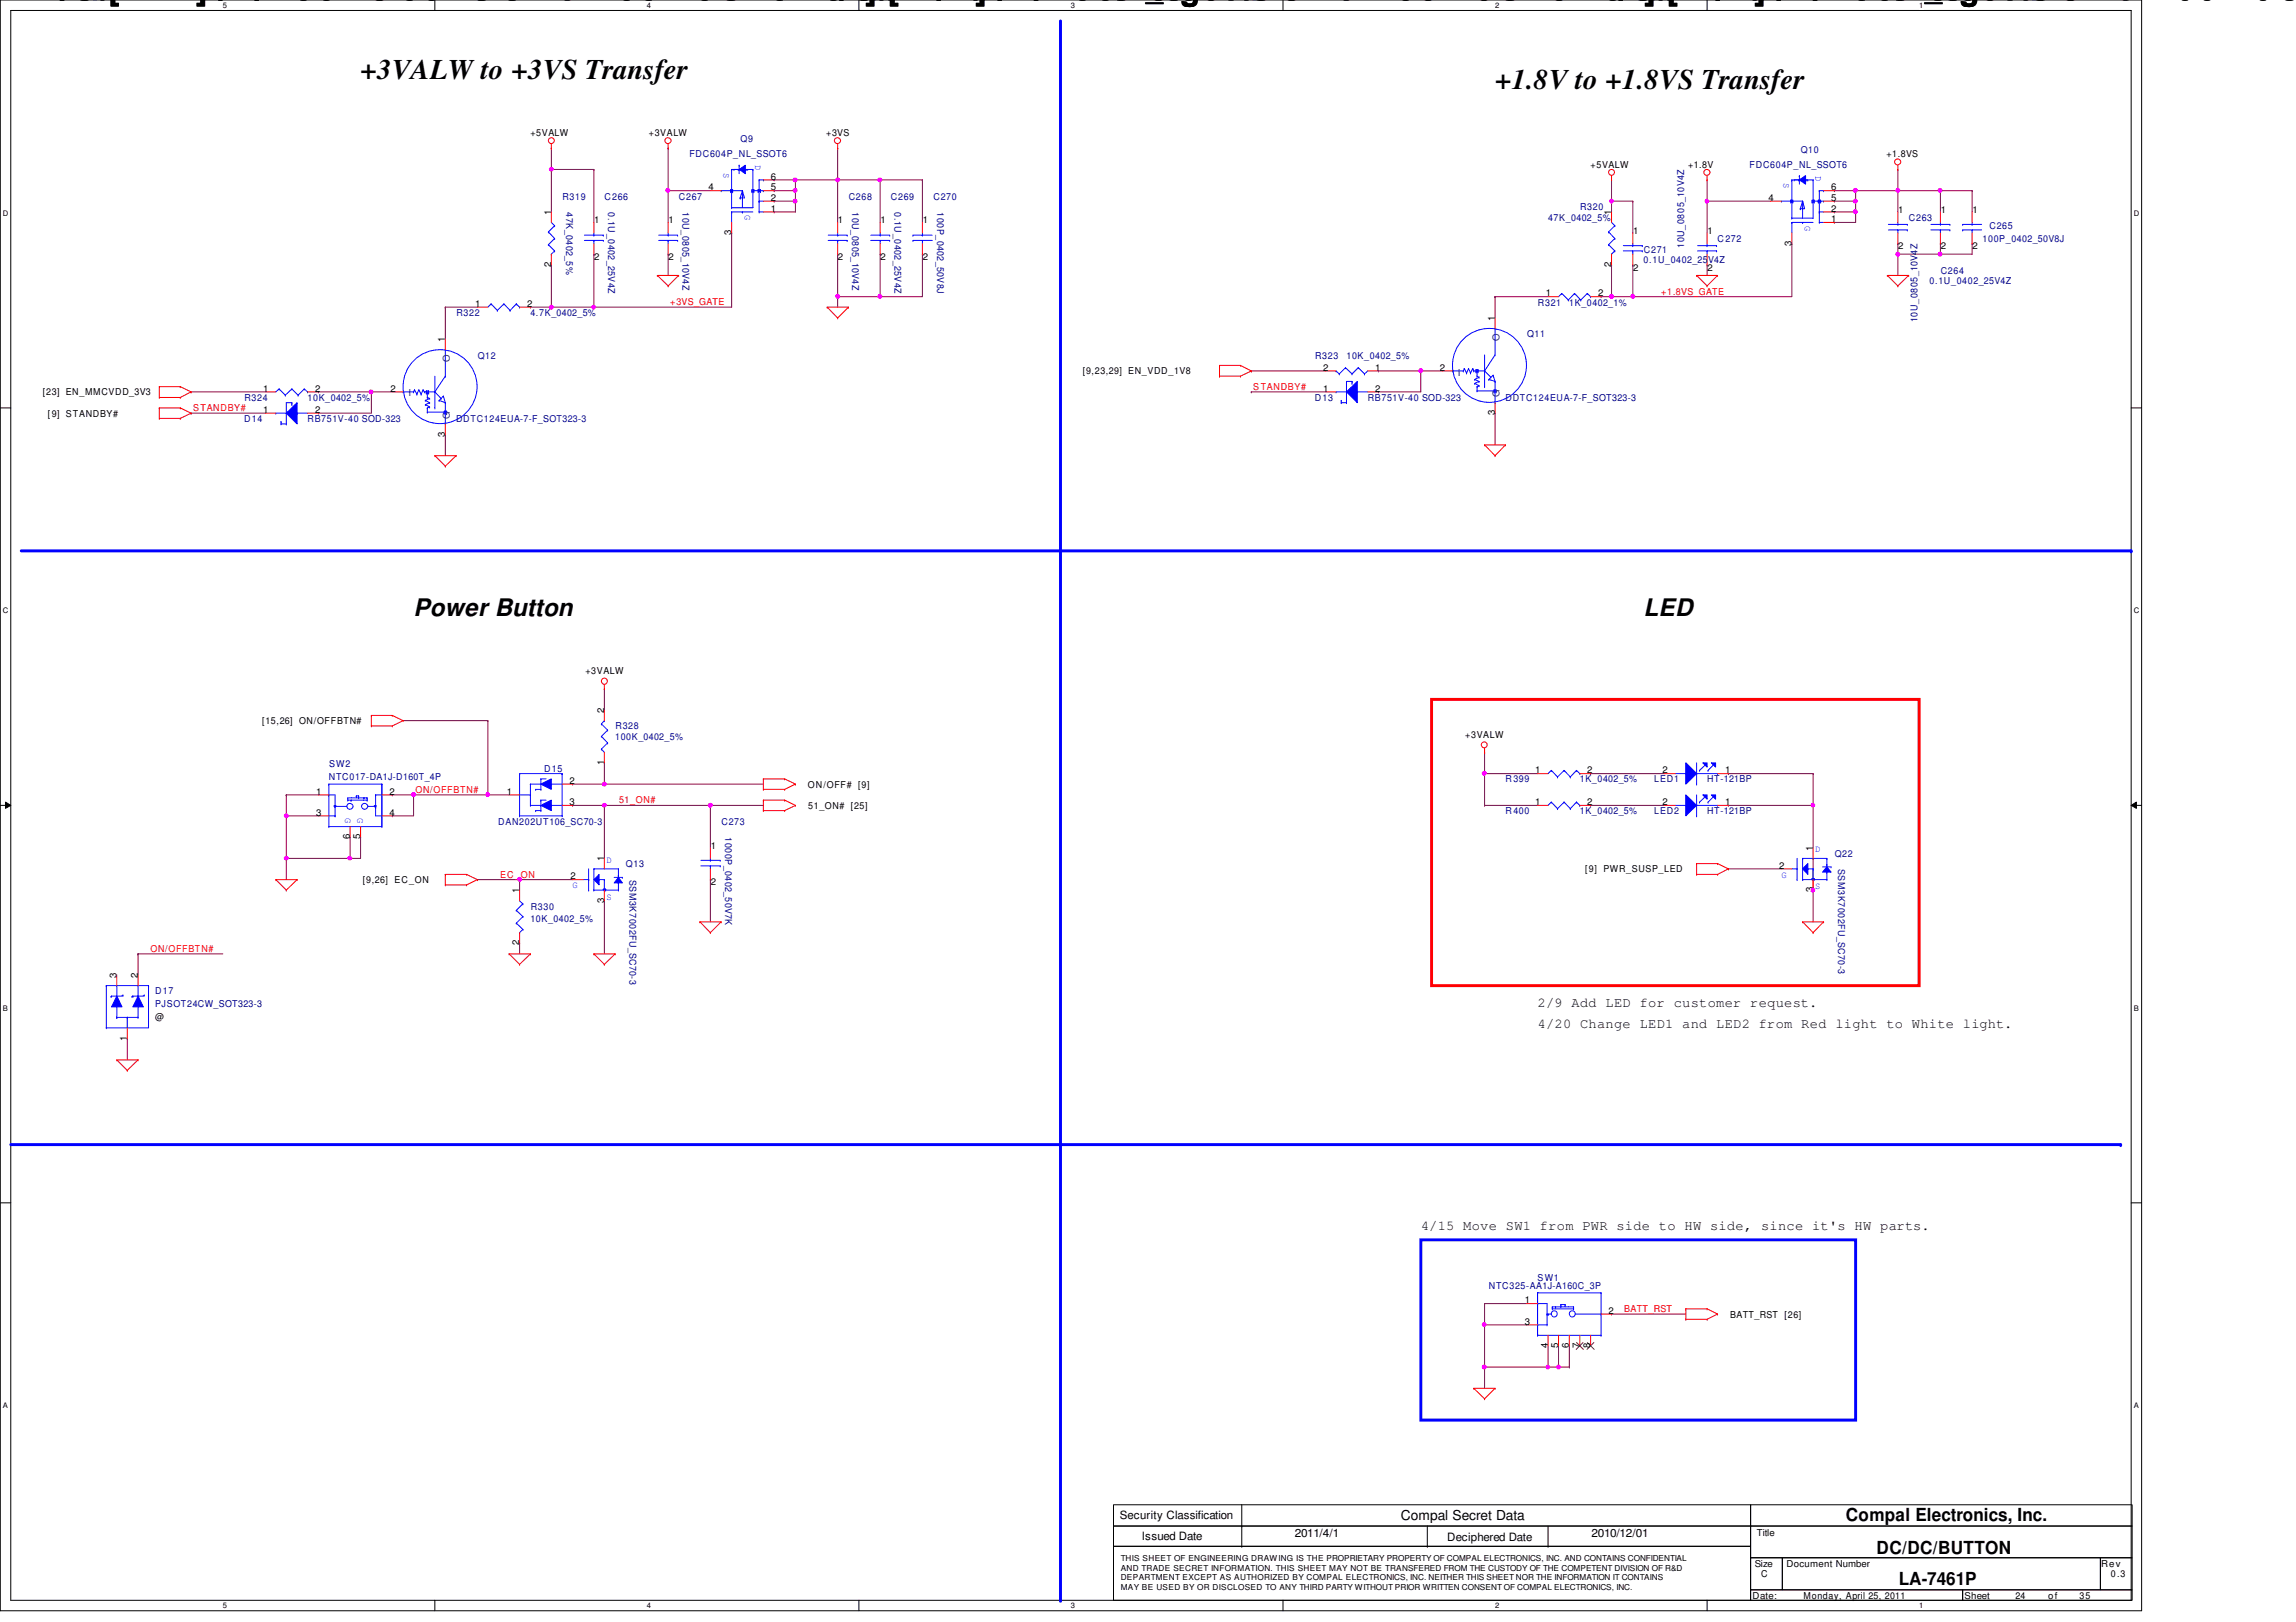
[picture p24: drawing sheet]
<svg xmlns="http://www.w3.org/2000/svg" width="297mm" height="210mm" viewBox="0 0 297 210" stroke-linecap="round" stroke-linejoin="round" font-family="sans-serif">
<defs><g id="words">
<g font-size="4.2">
<text x="4" y="0">Changed with the DEMO VERSION of CAD-KAS PDF-Editor (http://www.cadkas.com).</text>
<text x="104.8" y="0">Changed with the DEMO VERSION of CAD-KAS PDF-Editor (http://www.cadkas.com).</text>
<text x="205.6" y="0">Changed with the DEMO VERSION of CAD-KAS</text>
</g>
<g font-size="3.7">
<text x="46.6" y="10.2">+3VALW to +3VS Transfer</text>
<text x="193.4" y="11.5">+1.8V to +1.8VS Transfer</text>
</g>
<g font-size="3.1">
<text x="53.5" y="79.7">Power Button</text>
<text x="212.6" y="79.7">LED</text>
</g>
<g font-size="2.3">
<text x="238.8" y="196.9">Compal Electronics, Inc.</text>
<text x="242.8" y="201">DC/DC/BUTTON</text>
<text x="245.7" y="205.1">LA-7461P</text>
</g>
<g font-size="1.8">
<text x="198.9" y="130.3">2/9 Add LED for customer request.</text>
<text x="198.9" y="133.1">4/20 Change LED1 and LED2 from Red light to White light.</text>
<text x="183.8" y="159.1">4/15 Move SW1 from PWR side to HW side, since it's HW parts.</text>
<text x="181.2" y="196.8">Compal Secret Data</text>
</g>
<g font-size="1.5">
<text x="144.9" y="196.6">Security Classification</text>
<text x="147.7" y="199.3">Issued Date</text>
<text x="167.5" y="198.8">2011/4/1</text>
<text x="187.2" y="199.4">Deciphered Date</text>
<text x="205.9" y="198.8">2010/12/01</text>
</g>
<g font-size="1.2">
<text x="68.6" y="17.6">+5VALW</text>
<text x="83.9" y="17.6">+3VALW</text>
<text x="106.9" y="17.6">+3VS</text>
<text x="99.7" y="23.2">6</text>
<text x="205.8" y="21.7">+5VALW</text>
<text x="218.4" y="21.7">+1.8V</text>
<text x="244" y="20.3">+1.8VS</text>
<text x="71.3" y="27.8" transform="rotate(-90 71.3 27.8)">1</text>
<text x="76.9" y="28.9">1</text>
<text x="86.5" y="28.9">1</text>
<text x="91.6" y="24.6">4</text>
<text x="99.7" y="26">2</text>
<text x="99.7" y="24.6">5</text>
<text x="99.7" y="27.4">1</text>
<text x="108.4" y="28.9">1</text>
<text x="113.9" y="28.9">1</text>
<text x="119.4" y="28.9">1</text>
<text x="208.4" y="27.8" transform="rotate(-90 208.4 27.8)">1</text>
<text x="228.8" y="26">4</text>
<text x="236.9" y="24.6">6</text>
<text x="236.9" y="27.4">2</text>
<text x="236.9" y="26">5</text>
<text x="236.9" y="28.7">1</text>
<text x="245.6" y="27.6">1</text>
<text x="251.1" y="27.6">1</text>
<text x="255.2" y="27.6">1</text>
<text x="71.3" y="34.5" transform="rotate(-90 71.3 34.5)">2</text>
<text x="76.9" y="33.7">2</text>
<text x="86.5" y="33.7">2</text>
<text x="94.6" y="30.4" transform="rotate(-90 94.6 30.4)">3</text>
<text x="108.4" y="33.7">2</text>
<text x="113.9" y="33.7">2</text>
<text x="119.4" y="33.7">2</text>
<text x="208.4" y="34.5" transform="rotate(-90 208.4 34.5)">2</text>
<text x="211.3" y="30.3">1</text>
<text x="211.3" y="35">2</text>
<text x="220.9" y="30.3">1</text>
<text x="220.9" y="35">2</text>
<text x="231.8" y="31.8" transform="rotate(-90 231.8 31.8)">3</text>
<text x="245.6" y="32.3">2</text>
<text x="251.1" y="32.3">2</text>
<text x="255.2" y="32.3">2</text>
<text x="61.5" y="39.7">1</text>
<text x="68.2" y="39.7">2</text>
<text x="193.4" y="41.5" transform="rotate(-90 193.4 41.5)">1</text>
<text x="200" y="38.4">1</text>
<text x="206.8" y="38.4">2</text>
<text x="57.6" y="44.3" transform="rotate(-90 57.6 44.3)">1</text>
<text x="171.2" y="48">2</text>
<text x="177.9" y="48">1</text>
<text x="186.3" y="48">2</text>
<text x="5.5" y="51.2">[23] EN_MMCVDD_3V3</text>
<text x="6.2" y="53.9">[9] STANDBY#</text>
<text x="34" y="50.7">1</text>
<text x="34" y="53.4">1</text>
<text x="40.8" y="50.7">2</text>
<text x="40.8" y="53.4">2</text>
<text x="50.5" y="50.7">2</text>
<text x="140.1" y="48.4">[9,23,29] EN_VDD_1V8</text>
<text x="171.2" y="50.7">1</text>
<text x="177.9" y="50.7">2</text>
<text x="193.4" y="53.8" transform="rotate(-90 193.4 53.8)">3</text>
<text x="57.6" y="56.5" transform="rotate(-90 57.6 56.5)">3</text>
<text x="75.7" y="87.2">+3VALW</text>
<text x="33.9" y="93.7">[15,26] ON/OFFBTN#</text>
<text x="78.1" y="92.3" transform="rotate(-90 78.1 92.3)">2</text>
<text x="189.6" y="95.5">+3VALW</text>
<text x="73.7" y="101.4">2</text>
<text x="78.1" y="99" transform="rotate(-90 78.1 99)">1</text>
<text x="104.5" y="101.9">ON/OFF# [9]</text>
<text x="198.6" y="100.1">1</text>
<text x="205.4" y="100.1">2</text>
<text x="215.1" y="100.1">2</text>
<text x="223.2" y="100.1">1</text>
<text x="40.9" y="102.8">1</text>
<text x="40.9" y="105.5">3</text>
<text x="50.4" y="105.5">4</text>
<text x="50.4" y="102.8">2</text>
<text x="65.6" y="102.8">1</text>
<text x="73.7" y="104.2">3</text>
<text x="104.6" y="104.7">51_ON# [25]</text>
<text x="198.6" y="104.2">1</text>
<text x="205.4" y="104.2">2</text>
<text x="215.1" y="104.2">2</text>
<text x="223.2" y="104.2">1</text>
<text x="45.3" y="108.6" transform="rotate(-90 45.3 108.6)">6</text>
<text x="46.6" y="108.6" transform="rotate(-90 46.6 108.6)">5</text>
<text x="73.8" y="113.8">2</text>
<text x="78.1" y="111.5" transform="rotate(-90 78.1 111.5)">1</text>
<text x="91.9" y="109.9">1</text>
<text x="205.1" y="112.9">[9] PWR_SUSP_LED</text>
<text x="230.2" y="112.4">2</text>
<text x="234.5" y="110.1" transform="rotate(-90 234.5 110.1)">1</text>
<text x="46.9" y="114.3">[9,26]</text>
<text x="51.1" y="114.3">EC_ON</text>
<text x="67.2" y="115.6" transform="rotate(-90 67.2 115.6)">1</text>
<text x="78.1" y="116.8" transform="rotate(-90 78.1 116.8)">3</text>
<text x="91.9" y="114.6">2</text>
<text x="234.5" y="115.5" transform="rotate(-90 234.5 115.5)">3</text>
<text x="67.2" y="122.3" transform="rotate(-90 67.2 122.3)">2</text>
<text x="15.1" y="126.6" transform="rotate(-90 15.1 126.6)">3</text>
<text x="17.8" y="126.6" transform="rotate(-90 17.8 126.6)">2</text>
<text x="20.1" y="132">@</text>
<text x="16.4" y="134.7" transform="rotate(-90 16.4 134.7)">1</text>
<text x="197.3" y="168.7">1</text>
<text x="197.3" y="171.4">3</text>
<text x="208.1" y="170">2</text>
<text x="223.9" y="170.5">BATT_RST</text>
<text x="230.9" y="170.5">[26]</text>
<text x="200.2" y="174.5" transform="rotate(-90 200.2 174.5)">4</text>
<text x="201.6" y="174.5" transform="rotate(-90 201.6 174.5)">5</text>
<text x="203" y="174.5" transform="rotate(-90 203 174.5)">6</text>
<text x="204.3" y="174.5" transform="rotate(-90 204.3 174.5)">7</text>
<text x="205.7" y="174.5" transform="rotate(-90 205.7 174.5)">8</text>
<text x="227" y="202.7">Size</text>
<text x="227.3" y="198.8">Title</text>
<text x="231.1" y="202.7">Document Number</text>
<text x="271.8" y="202.7">Rev</text>
<text x="226.7" y="206.9">Date:</text>
<text x="227.8" y="204.1">C</text>
<text x="233.3" y="206.9">Monday, April 25, 2011</text>
<text x="254.2" y="206.9">Sheet</text>
<text x="260.8" y="206.9">24</text>
<text x="265" y="206.9">of</text>
<text x="269" y="206.9">35</text>
<text x="273.1" y="204.1">0.3</text>
</g>
<g font-size="1.2" fill="#000080">
<text x="89.2" y="20.3">FDC604P_NL_SSOT6</text>
<text x="95.8" y="18.4">Q9</text>
<text x="226.4" y="21.7">FDC604P_NL_SSOT6</text>
<text x="233" y="19.8">Q10</text>
<text x="72.8" y="25.8">R319</text>
<text x="73.2" y="27.4" transform="rotate(90 73.2 27.4)">47K_0402_5%</text>
<text x="78.2" y="25.8">C266</text>
<text x="78.7" y="27.4" transform="rotate(90 78.7 27.4)">0.1U_0402_25V4Z</text>
<text x="87.8" y="25.8">C267</text>
<text x="88.3" y="27.4" transform="rotate(90 88.3 27.4)">10U_0805_10V4Z</text>
<text x="109.8" y="25.8">C268</text>
<text x="110.2" y="27.4" transform="rotate(90 110.2 27.4)">10U_0805_10V4Z</text>
<text x="115.3" y="25.8">C269</text>
<text x="115.7" y="27.4" transform="rotate(90 115.7 27.4)">0.1U_0402_25V4Z</text>
<text x="120.8" y="25.8">C270</text>
<text x="121.2" y="27.4" transform="rotate(90 121.2 27.4)">100P_0402_50V8J</text>
<text x="200.3" y="28.6">47K_0402_5%</text>
<text x="204.4" y="27.2">R320</text>
<text x="247" y="28.6">C263</text>
<text x="257.4" y="29.7">C265</text>
<text x="212.6" y="34">0.1U_0402_25V4Z</text>
<text x="212.7" y="32.7">C271</text>
<text x="217.9" y="32.1" transform="rotate(-90 217.9 32.1)">10U_0805_10V4Z</text>
<text x="222.2" y="31.3">C272</text>
<text x="251.1" y="35.4">C264</text>
<text x="256.5" y="31.3">100P_0402_50V8J</text>
<text x="59.1" y="40.9">R322</text>
<text x="68.6" y="40.9">4.7K_0402_5%</text>
<text x="199" y="39.5">R321</text>
<text x="203" y="39.5">1K_0402_1%</text>
<text x="248.1" y="41.7" transform="rotate(-90 248.1 41.7)">10U_0805_10V4Z</text>
<text x="249.6" y="36.8">0.1U_0402_25V4Z</text>
<text x="61.8" y="46.4">Q12</text>
<text x="170.1" y="46.4">R323</text>
<text x="174.2" y="46.4">10K_0402_5%</text>
<text x="197.6" y="43.6">Q11</text>
<text x="31.6" y="51.9">R324</text>
<text x="39.8" y="51.9">10K_0402_5%</text>
<text x="170.1" y="51.9">D13</text>
<text x="176.9" y="51.9">RB751V-40 SOD-323</text>
<text x="194.8" y="51.9">DDTC124EUA-7-F_SOT323-3</text>
<text x="31.6" y="54.6">D14</text>
<text x="39.8" y="54.6">RB751V-40 SOD-323</text>
<text x="59" y="54.6">DDTC124EUA-7-F_SOT323-3</text>
<text x="79.6" y="95.8">100K_0402_5%</text>
<text x="79.6" y="94.4">R328</text>
<text x="42.5" y="101">NTC017-DA1J-D160T_4P</text>
<text x="42.6" y="99.3">SW2</text>
<text x="70.4" y="99.9">D15</text>
<text x="194.8" y="101.3">R399</text>
<text x="204.4" y="101.3">1K_0402_5%</text>
<text x="214" y="101.3">LED1</text>
<text x="220.8" y="101.3">HT-121BP</text>
<text x="64.5" y="106.7">DAN202UT106_SC70-3</text>
<text x="93.3" y="106.7">C273</text>
<text x="194.8" y="105.4">R400</text>
<text x="204.4" y="105.4">1K_0402_5%</text>
<text x="214" y="105.4">LED2</text>
<text x="220.8" y="105.4">HT-121BP</text>
<text x="81" y="112.2">Q13</text>
<text x="81.4" y="113.8" transform="rotate(90 81.4 113.8)">SSM3K7002FU_SC70-3</text>
<text x="93.8" y="108.3" transform="rotate(90 93.8 108.3)">1000P_0402_50V7K</text>
<text x="237.4" y="110.9">Q22</text>
<text x="237.8" y="112.4" transform="rotate(90 237.8 112.4)">SSM3K7002FU_SC70-3</text>
<text x="68.6" y="119.3">10K_0402_5%</text>
<text x="68.7" y="117.7">R330</text>
<text x="20.1" y="128.7">D17</text>
<text x="20.1" y="130.3">PJSOT24CW_SOT323-3</text>
<text x="192.6" y="166.8">NTC325-AA1J-A160C_3P</text>
<text x="198.9" y="165.7">SW1</text>
</g>
<g font-size="1.2" fill="#00f">
<text x="93.6" y="22.4" transform="rotate(90 93.6 22.4)">S</text>
<text x="97.7" y="21.4" transform="rotate(90 97.7 21.4)">D</text>
<text x="230.8" y="23.7" transform="rotate(90 230.8 23.7)">S</text>
<text x="234.9" y="22.7" transform="rotate(90 234.9 22.7)">D</text>
<text x="96.3" y="27.8" transform="rotate(90 96.3 27.8)">G</text>
<text x="233.5" y="29.2" transform="rotate(90 233.5 29.2)">G</text>
<text x="44.7" y="105.9" transform="rotate(90 44.7 105.9)">G</text>
<text x="46.3" y="105.9" transform="rotate(90 46.3 105.9)">G</text>
<text x="78.5" y="111.7">D</text>
<text x="230.5" y="113.6">G</text>
<text x="234.8" y="110.3">D</text>
<text x="74.1" y="115">G</text>
<text x="78.5" y="116.5">S</text>
<text x="234.8" y="115.1">S</text>
</g>
<g font-size="1.2" fill="#f00">
<text x="86.7" y="39.5">+3VS_GATE</text>
<text x="214.9" y="38.1">+1.8VS_GATE</text>
<text x="25" y="53.2">STANDBY#</text>
<text x="162.1" y="50.5">STANDBY#</text>
<text x="53.8" y="102.6">ON/OFFBTN#</text>
<text x="80.1" y="104">51_ON#</text>
<text x="64.7" y="113.6">EC _ON</text>
<text x="19.5" y="123.2">ON/OFFBTN#</text>
<text x="210.1" y="169.8">BATT_RST</text>
</g>
<g font-size="1.2" fill="#004080">
<text x="58.2" y="46.9" transform="rotate(-90 58.2 46.9)">O</text>
<text x="194" y="44.2" transform="rotate(-90 194 44.2)">O</text>
<text x="52.8" y="51.3">I</text>
<text x="188.6" y="48.6">I</text>
<text x="194" y="51.4" transform="rotate(-90 194 51.4)">G</text>
<text x="58.2" y="54.2" transform="rotate(-90 58.2 54.2)">G</text>
</g>
<g font-size="1.1">
<text x="145" y="202">THIS SHEET OF ENGINEERING DRAWING IS THE PROPRIETARY PROPERTY OF COMPAL ELECTRONICS, INC. AND CONTAINS CONFIDENTIAL</text>
<text x="145" y="203.2">AND TRADE SECRET INFORMATION. THIS SHEET MAY NOT BE TRANSFERED FROM THE CUSTODY OF THE COMPETENT DIVISION OF R&amp;D</text>
<text x="145" y="204.5">DEPARTMENT EXCEPT AS AUTHORIZED BY COMPAL ELECTRONICS, INC. NEITHER THIS SHEET NOR THE INFORMATION IT CONTAINS</text>
<text x="145" y="205.7">MAY BE USED BY OR DISCLOSED TO ANY THIRD PARTY WITHOUT PRIOR WRITTEN CONSENT OF COMPAL ELECTRONICS, INC.</text>
</g>
<g font-size="1">
<text x="28.8" y="1">5</text>
<text x="83.7" y="1">4</text>
<text x="138.6" y="1">3</text>
<text x="193.4" y="1">2</text>
<text x="248.3" y="1">1</text>
<text x=".4" y="27.9">D</text>
<text x="276.1" y="27.9">D</text>
<text x=".4" y="79.4">C</text>
<text x="276.1" y="79.4">C</text>
<text x=".4" y="130.8">B</text>
<text x="276.1" y="130.8">B</text>
<text x=".4" y="182.2">A</text>
<text x="276.1" y="182.2">A</text>
<text x="28.8" y="208.1">5</text>
<text x="83.7" y="208.1">4</text>
<text x="138.6" y="208.1">3</text>
<text x="193.4" y="208.1">2</text>
<text x="248.3" y="208.1">1</text>
</g>
</g></defs>
<path d="M0 0h277.1v208.4h-277.1zM1.4 1.4h274.3v205.7h-274.3z" fill="none" stroke="#000" stroke-width=".13"/>
<g fill="#fff">
<path d="M28.8 .1h.6v1.1h-.6z"/>
<path d="M28.8 207.2h.6v1.1h-.6z"/>
</g>
<path d="M56.3 0v1.4M56.3 207.1v1.3" fill="none" stroke="#000" stroke-width=".13"/>
<g fill="#fff">
<path d="M83.7 .1h.5v1.1h-.5z"/>
<path d="M83.7 207.2h.5v1.1h-.5z"/>
</g>
<path d="M111.1 0v1.4M111.1 207.1v1.3" fill="none" stroke="#000" stroke-width=".13"/>
<g fill="#fff">
<path d="M138.6 .1h.5v1.1h-.5z"/>
<path d="M138.6 207.2h.5v1.1h-.5z"/>
</g>
<path d="M166 0v1.4M166 207.1v1.3" fill="none" stroke="#000" stroke-width=".13"/>
<g fill="#fff">
<path d="M193.4 .1h.6v1.1h-.6z"/>
<path d="M193.4 207.2h.6v1.1h-.6z"/>
</g>
<path d="M220.8 0v1.4M220.8 207.1v1.3" fill="none" stroke="#000" stroke-width=".13"/>
<g fill="#fff">
<path d="M248.3 .1h.5v1.1h-.5z"/>
<path d="M248.3 207.2h.5v1.1h-.5z"/>
<path d="M.4 27.1h.7v1.1h-.7z"/>
<path d="M276.1 27.1h.7v1.1h-.7z"/>
<path d="M.4 78.5h.7v1.1h-.7z"/>
<path d="M276.1 78.5h.7v1.1h-.7z"/>
</g>
<path d="M0 52.8h1.4M275.7 52.8h1.4" fill="none" stroke="#000" stroke-width=".13"/>
<g fill="#fff">
<path d="M.4 129.9h.6v1.1h-.6z"/>
<path d="M276.1 129.9h.6v1.1h-.6z"/>
</g>
<path d="M0 104.2h1.4M.7 103.8l.7 .4-.7 .4zM275.7 104.2l.7-.4v.8zM275.7 104.2h1.4" fill="none" stroke="#000" stroke-width=".13"/>
<path d="M.7 103.8l.7 .4-.7 .4zM275.7 104.2l.7-.4v.8z" fill="#000"/>
<g fill="#fff">
<path d="M.4 181.4h.6v1.1h-.6z"/>
<path d="M276.1 181.4h.6v1.1h-.6z"/>
</g>
<g fill="none" stroke="#000" stroke-width=".13">
<path d="M0 155.7h1.4M275.7 155.7h1.4M144.1 194.7h82.4v2.8h-82.4zM144.1 197.5h82.4v2.6h-82.4zM160.7 197.5h.1M160.7 194.7v5.4M184.7 197.5v2.6M200.3 197.5v2.6M226.5 194.7h49.3v2.8h-49.3zM226.5 197.5h49.3v4.1h-49.3zM144.1 200.1h82.4v7h-82.4zM160.7 200.1h.1"/>
<path d="M184.7 200.1h.1M200.3 200.1h.1M226.5 201.6h4.1v4.1h-4.1zM226.5 205.7h27.4v1.4h-27.4zM230.6 201.6h41.1v4.1h-41.1zM253.9 205.7h21.9v1.4h-21.9zM271.7 201.6h4.1v4.1h-4.1z"/>
</g>
<g fill="none" stroke="#800040" stroke-width=".13">
<path d="M71.3 19.2h.1M71.3 19.2v8.2M86.4 19.2h.1M86.4 19.2v9.6M108.4 19.2h.1M108.4 19.2v9.6M57.6 39.8h.1M57.6 39.8v4.1M57.6 39.8h4.2M68.6 39.8h.1M71.3 21.9h.1M71.3 34.3h.1"/>
<path d="M71.3 39.8h.1M71.3 21.9h5.5M71.3 34.3v5.5M76.8 21.9h.1M76.8 32.9h.1M76.8 39.8h.1M76.8 21.9v6.9M76.8 32.9v6.9M86.4 32.9h.1M86.4 24.7h.1M86.4 32.9v2.7M86.4 24.7h5.5"/>
<path d="M94.7 30.1h.1M94.7 30.1v9.7h-26.1M100.2 27.4h.1M100.2 26h.1M100.2 24.7h.1M100.2 23.3h.1M100.2 24.7h2.7M100.2 26h2.7M100.2 23.3h19.1M102.9 24.7h.1M102.9 26h.1M102.9 23.3h.1"/>
<path d="M102.9 23.3v4.1h-2.7M108.4 32.9h.1M108.4 23.3h.1M108.4 38.4h.1M108.4 32.9v6.9M113.9 38.4h.1M113.9 23.3h.1M113.9 32.9h.1M113.9 23.3v5.5M113.9 32.9v5.5M119.3 23.3h.1M119.3 32.9h.1"/>
<path d="M119.3 23.3v5.5M119.3 32.9v5.5h-10.9M193.4 38.4h.1M193.4 38.4h6.9M193.4 38.4v2.7M207.1 38.4h.1M208.5 26h.1M208.5 34.3h.1M208.5 38.4h.1M208.5 23.3h.1M208.5 26h2.7M208.5 23.3v4.1"/>
<path d="M208.5 34.3v4.1M211.2 26h.1M211.2 34.3h.1M211.2 38.4h.1M211.2 26v4.1M211.2 34.3v4.1M220.8 34.3h.1M220.8 23.3h.1M220.8 26h.1M220.8 23.3v6.8M220.8 34.3v1.3M220.8 26h8.3"/>
<path d="M231.8 31.5h.1M231.8 31.5v6.9h-24.7M237.3 28.8h.1M237.3 24.7h.1M237.3 26h.1M237.3 27.4h.1M237.3 24.7h17.8M237.3 27.4h2.8M237.3 26h2.8M240.1 27.4h.1M240.1 24.7h.1M240.1 26h.1"/>
<path d="M240.1 24.7v4.1h-2.8M245.5 24.7h.1M245.5 21.9h.1M245.5 32.9h.1M245.5 31.5h.1M245.5 21.9v5.5M245.5 31.5v4.1M251 24.7h.1M251 31.5h.1M251 32.9h.1M251 24.7v2.7M251 31.5v1.4"/>
<path d="M255.1 24.7h.1M255.1 31.5h.1M255.1 24.7v2.7M255.1 31.5v1.4h-9.6M24.7 50.7h.1M24.7 53.5h.1M24.7 50.7h9.6M24.7 53.5h9.6M41.2 53.5h.1M41.2 50.7h.1M41.2 50.7h9.6M48 50.7h.1"/>
<path d="M48 50.7v2.8h-6.8M57.6 56.2h.1M57.6 56.2v2.8M161.9 50.7h.1M161.9 48h.1M161.9 50.7h9.6M161.9 48h9.6M178.3 50.7h.1M178.3 48h.1M178.3 48h8.3M183.8 48h.1M183.8 48v2.7h-5.5"/>
<path d="M193.4 53.5h.1M193.4 53.5v4.1M52.2 93.3h10.9M63.1 93.3h.1M63.1 93.3v9.6M78.2 89.2h.1M78.2 98.7h.1M78.2 89.2v2.7M78.2 98.7v2.8M192.1 97.4h.1M192.1 97.4v6.8M37 102.9h.1"/>
<path d="M37 111.1h.1M37 105.6h.1M37 102.9h4.2M37 102.9v10.9M37 105.6h4.2M45.3 111.1h.1M45.3 108.3h.1M45.3 108.3v2.8M46.6 108.3h.1M46.6 108.3v2.8h-9.6M50.8 102.9h.1M50.8 105.6h.1"/>
<path d="M50.8 102.9h15.1M53.5 102.9h.1M53.5 102.9v2.7h-2.7M61.8 113.8h.1M61.8 113.8h12.3M63.1 102.9h.1M67.2 113.8h.1M67.2 113.8v1.4M74.1 101.5h.1M74.1 104.2h.1M74.1 101.5h24.7M74.1 104.2h24.7"/>
<path d="M78.2 101.5h.1M78.2 104.2h.1M78.2 116.6h.1M78.2 104.2v6.9M78.2 116.6v6.8M91.9 104.2h.1M91.9 113.8h.1M91.9 104.2v5.5M91.9 113.8v5.5M192.1 100.1h.1M192.1 104.2h.1M192.1 104.2h6.8"/>
<path d="M192.1 100.1h6.8M205.8 100.1h.1M205.8 104.2h.1M205.8 104.2h9.5M205.8 100.1h9.5M223.6 104.2h.1M223.6 100.1h.1M223.6 112.4h.1M223.6 104.2h11M223.6 100.1h11M223.6 112.4h6.9M234.6 104.2h.1"/>
<path d="M234.6 115.2h.1M234.6 100.1h.1M234.6 111.1h.1M234.6 100.1v9.6M234.6 111.1v8.2M16.5 134.4h.1M16.5 134.4v2.8M17.9 123.4h.1M17.9 123.4v2.8M17.9 123.4h10.9M67.2 122h.1M67.2 122v1.4"/>
<path d="M192.1 168.7h.1M192.1 171.4h.1M192.1 176.9h.1M192.1 168.7v11M192.1 168.7h5.4M192.1 176.9h10.9M192.1 171.4h5.4M200.3 176.9h.1M200.3 174.2v2.7M201.6 176.9h.1M201.6 174.2v2.7M203 176.9h.1"/>
<path d="M203 174.2v2.7M208.5 170.1h.1M208.5 170.1h9.6"/>
</g>
<g fill="none" stroke="#f00" stroke-width=".13">
<path d="M71.3 19.2h.1M71.3 18.6v.6M86.4 19.2h.1M86.4 18.6v.6M108.4 19.2h.1M108.4 18.6v.6M85 35.6h.1M85 35.6h2.8M85 35.6l1.4 1.4M86.4 37h.1M87.8 35.6h.1M87.8 35.6l-1.4 1.4"/>
<path d="M107 39.8h.1M107 39.8h2.8M107 39.8l1.4 1.3M109.8 39.8h.1M109.8 39.8l-1.4 1.3M208.5 23.3h.1M208.5 22.7v.6M219.5 35.6h.1M219.5 35.6h2.7M219.5 35.6l1.3 1.4M220.8 37h.1M220.8 23.3h.1"/>
<path d="M220.8 22.7v.6M222.2 35.6h.1M222.2 35.6l-1.4 1.4M244.2 35.6h.1M244.2 35.6h2.7M244.2 35.6l1.3 1.4M245.5 21.9h.1M245.5 37h.1M245.5 21.4v.5M246.9 35.6h.1M246.9 35.6l-1.4 1.4M20.6 51.4h.1"/>
<path d="M20.6 50h.1M20.6 54.1h.1M20.6 52.8h.1M20.6 50h2.7M20.6 51.4h2.7M20.6 50v1.4M20.6 52.8v1.3M20.6 52.8h2.7M20.6 54.1h2.7M23.3 50h.1M23.3 51.4h.1M23.3 52.8h.1"/>
<path d="M23.3 54.1h.1M23.3 50l1.4 .7M23.3 52.8l1.4 .7M24.7 50.7h.1M24.7 53.5h.1M24.7 50.7l-1.4 .7M24.7 53.5l-1.4 .6M56.3 59h.1M56.3 59h2.7M56.3 59l1.3 1.3M59 59h.1M59 59l-1.4 1.3"/>
<path d="M108.4 41.1h.1M157.8 47.3h.1M157.8 48.7h.1M157.8 48.7h2.7M157.8 47.3h2.7M157.8 47.3v1.4M160.5 48.7h.1M160.5 47.3h.1M160.5 47.3l1.4 .7M161.9 48h.1M161.9 48l-1.4 .7M192.1 57.6h.1"/>
<path d="M192.1 57.6h2.7M192.1 57.6l1.3 1.4M193.4 59h.1M194.8 57.6h.1M194.8 57.6l-1.4 1.4M57.6 60.3h.1M48 93.9h.1M48 92.6h.1M48 92.6h2.8M48 93.9h2.8M48 92.6v1.3M50.8 92.6h.1"/>
<path d="M50.8 93.9h.1M50.8 92.6l1.4 .7M52.2 93.3h.1M52.2 93.3l-1.4 .6M78.2 89.2h.1M78.2 88.6v.6M192.1 97.4h.1M192.1 96.8v.6M35.7 113.8h.1M35.7 113.8h2.7M35.7 113.8l1.3 1.4M37 115.2h.1"/>
<path d="M38.4 113.8h.1M38.4 113.8l-1.4 1.4M57.6 114.5h.1M57.6 113.2h.1M57.6 113.2h2.8M57.6 114.5h2.8M57.6 113.2v1.3M60.4 113.2h.1M60.4 114.5h.1M60.4 113.2l1.4 .6M61.8 113.8h.1M61.8 113.8l-1.4 .7"/>
<path d="M90.5 119.3h.1M90.5 119.3h2.8M90.5 119.3l1.4 1.4M93.3 119.3h.1M93.3 119.3l-1.4 1.4M98.8 102.2h.1M98.8 100.8h.1M98.8 104.9h.1M98.8 103.5h.1M98.8 100.8h2.7M98.8 102.2h2.7M98.8 100.8v1.4"/>
<path d="M98.8 103.5v1.4M98.8 103.5h2.7M98.8 104.9h2.7M101.5 100.8h.1M101.5 102.2h.1M101.5 103.5h.1M101.5 104.9h.1M101.5 100.8l1.4 .7M101.5 103.5l1.4 .7M102.9 101.5h.1M102.9 104.2h.1M102.9 101.5l-1.4 .7"/>
<path d="M102.9 104.2l-1.4 .7M219.5 113.2h.1M219.5 111.8h.1M219.5 113.2h2.7M219.5 111.8h2.7M219.5 111.8v1.4M222.2 111.8h.1M222.2 113.2h.1M222.2 111.8l1.4 .6M223.6 112.4h.1M223.6 112.4l-1.4 .8M233.2 119.3h.1"/>
<path d="M233.2 119.3h2.7M233.2 119.3l1.4 1.4M235.9 119.3h.1M235.9 119.3l-1.3 1.4M15.1 137.2h.1M15.1 137.2h2.8M15.1 137.2l1.4 1.3M16.5 138.5h.1M17.9 137.2h.1M17.9 137.2l-1.4 1.3M65.9 123.4h.1M65.9 123.4h2.7"/>
<path d="M65.9 123.4l1.3 1.4M67.2 124.8h.1M68.6 123.4h.1M68.6 123.4l-1.4 1.4M76.8 123.4h.1M76.8 123.4h2.8M76.8 123.4l1.4 1.4M78.2 124.8h.1M79.6 123.4h.1M79.6 123.4l-1.4 1.4M91.9 120.7h.1M234.6 120.7h.1"/>
<path d="M190.7 179.7h.1M190.7 179.7h2.7M190.7 179.7l1.4 1.3M193.4 179.7h.1M193.4 179.7l-1.3 1.3M218.1 170.7h.1M218.1 169.4h.1M218.1 169.4h2.7M218.1 170.7h2.7M218.1 169.4v1.3M220.8 169.4h.1M220.8 170.7h.1"/>
<path d="M220.8 169.4l1.4 .7M222.2 170.1h.1M222.2 170.1l-1.4 .6M192.1 181h.1"/>
<circle cx="71.3" cy="18.2" r=".38"/>
<circle cx="86.4" cy="18.2" r=".39"/>
<circle cx="108.4" cy="18.2" r=".39"/>
<circle cx="208.5" cy="22.3" r=".38"/>
<circle cx="220.8" cy="22.3" r=".39"/>
<circle cx="245.5" cy="21" r=".39"/>
<circle cx="78.2" cy="88.2" r=".39"/>
<circle cx="192" cy="96.4" r=".38"/>
</g>
<path d="M2.7 71.3h273" fill="none" stroke="#00f" stroke-width=".38"/>
<circle cx="275.7" cy="71.3" r=".19" fill="#00f"/>
<path d="M137.2 2.7v204.4" fill="none" stroke="#00f" stroke-width=".38"/>
<circle cx="137.2" cy="207.1" r=".19" fill="#00f"/>
<path d="M1.4 148.1h273" fill="none" stroke="#00f" stroke-width=".38"/>
<circle cx="274.4" cy="148.1" r=".19" fill="#00f"/>
<path d="M185.2 90.5h63.1v37.1h-63.1z" fill="none" stroke="#f00" stroke-width=".38"/>
<path d="M183.8 160.4h56.3v23.4h-56.3z" fill="none" stroke="#00f" stroke-width=".38"/>
<path d="M253.9 29.8h.1M253.9 29h.1M253.9 29.8h2.5M253.9 29h2.5M255.1 29h.1M255.1 29.8h.1M255.1 28.8v.2M255.1 29.8v.3" fill="none" stroke="#00f" stroke-width=".13"/>
<path d="M255.1 27.4v1.4M255.1 30.1v1.4" fill="none" stroke="#f00" stroke-width=".13"/>
<path d="M218.1 102.9l1.4 1.3-1.4 1.4z" fill="#00f"/>
<path d="M218.1 102.9l1.4 1.3-1.4 1.4z" fill="none" stroke="#00f" stroke-width=".13"/>
<path d="M220.3 102.9h.5v.5z" fill="#00f"/>
<path d="M220.3 102.9h.5v.5z" fill="none" stroke="#00f" stroke-width=".13"/>
<path d="M221.4 102.9h.5v.5z" fill="#00f"/>
<g fill="none" stroke="#00f" stroke-width=".13">
<path d="M249.8 29.8h2.5M249.8 29h2.5M251 29h.1M251 29.8h.1M251 28.8v.2M251 29.8v.3M252.3 29.8h.1M252.3 29h.1M200.7 103.8h.1M200.7 103.8l-.4 .4M200.7 103.8l.8 .8M201.5 104.6h.1"/>
<path d="M202.3 103.8h.1M202.3 103.8l-.8 .8M202.3 103.8l.9 .8M203.2 104.6h.1M204 103.8h.1M204 103.8l-.8 .8M204 103.8l.4 .4M204.4 104.2h.1M216.7 104.2h1.4M218.1 104.2h.1M219.5 105.6h.1M219.5 102.9v2.7"/>
<path d="M219.5 104.2h2.7M219.9 103.8h.1M220.6 103.1l-.7 .7M221 103.8h.1M221.4 102.9h.5v.5zM221.7 103.1l-.7 .7M222.2 104.2h.1"/>
</g>
<path d="M251 27.4v1.4M251 30.1v1.4M198.9 104.2h1.4M204.4 104.2h1.4M215.3 104.2h1.4M222.2 104.2h1.4" fill="none" stroke="#f00" stroke-width=".13"/>
<path d="M232.8 23.3l.8-.6v1.1z" fill="#00f"/>
<g fill="none" stroke="#00f" stroke-width=".13">
<path d="M75.6 31.1h2.5M75.6 30.4h2.5M76.8 30.4h.1M76.8 31.1h.1M76.8 30.1v.3M76.8 31.1v.4M78.1 31.1h.1M78.1 30.4h.1M118.1 31.1h.1M118.1 30.4h.1M118.1 31.1h2.5M118.1 30.4h2.5"/>
<path d="M119.3 30.4h.1M119.3 31.1h.1M119.3 30.1v.3M119.3 31.1v.4M202.1 38h.1M202.1 38l-.5 .4M202.1 38l.8 .8M202.9 38.8h.1M203.7 38h.1M203.7 38l-.8 .8M203.7 38l.8 .8M204.5 38.8h.1"/>
<path d="M205.4 38h.1M205.4 38l-.9 .8M205.4 38l.4 .4M205.8 38.4h.1M230.5 26h.1M230.5 26h2.7M231.7 25.9h.1M231.7 26.2h.1M231.7 25.9h.2M231.7 26.2h.2M231.7 25.9v.3M231.8 28.8h.1"/>
<path d="M231.8 28.2h.1M231.8 23.3h.1M231.8 26h.1M231.8 23.3v4.9M231.8 28.8v1.3M231.8 28.8h2.8M231.8 23.3h1M231.9 25.9h.1M231.9 26.2h.1M231.9 25.9v.3M232.1 23.3h.1M232.7 23.3h.1"/>
<path d="M232.8 23.3l.8-.6v1.1zM232.8 23.3h.1M232.8 22.7h.1M232.8 22.7v1.1M232.9 27h.1M233.2 27h.1M233.2 26.9h.1M233.2 26h.1M233.2 28.8h.1M233.2 26v2.2M233.2 26l-.3 1M233.2 26l.3 1h-.6"/>
<path d="M233.6 23.3h.1M233.6 23.3h1M233.8 23.3h.1M233.9 23.3h.1M234.4 25.9h.1M234.4 26.2h.1M234.4 25.9h.3M234.4 25.9v.3M234.4 26.2h.3M234.6 23.3h.1M234.6 26h1.3M234.6 23.3v4.9h-2.8"/>
<path d="M234.7 25.9h.1M234.7 26.2h.1M234.7 25.9v.3M235.2 25.9h.1M235.2 26.2h.1M235.2 25.9h.3M235.2 26.2h.3M235.2 25.9v.3M235.4 27.4h.1M235.4 24.7h.1M235.4 28.8h.1M235.4 28.8h.5"/>
<path d="M235.4 27.4h.5M235.4 24.7v4.1M235.4 24.7h.5M235.5 25.9h.1M235.5 26.2h.1M235.5 25.9v.3M235.9 24.7h.1M235.9 26h.1M36.1 50.3h.1M36.1 50.3l-.4 .4M36.1 50.3l.8 .8M36.9 51.1h.1"/>
<path d="M37.8 50.3h.1M37.8 50.3l-.9 .8M37.8 50.3l.8 .8M38.6 51.1h.1M39.4 50.3h.1M39.4 50.3l-.8 .8M39.4 50.3l.4 .4M39.8 50.7h.1M52.2 50.7h.1M52.2 50.7h1.3M53.5 50.7h.1M53.6 50.5h.1"/>
<path d="M53.6 50.5l.3 .5M53.6 50.5l-.1 .2M53.9 51h.1M54.2 50.5h.1M54.2 50.5l.3 .5M54.2 50.5l-.3 .5M54.5 51h.1M54.7 50.5h.1M54.7 50.5l.2 .2M54.7 50.5l-.2 .5M54.9 50.7h.1M54.9 50.7h1.4"/>
<path d="M55 51.8h.1M55 52.4h.1M55 51.8l.6 .3M55 52.4l.6 .3M55.2 50.6h.1M55.2 50.9h.1M55.2 50.9h.3M55.2 50.6h.3M55.2 50.6v.3M55.3 51.4h.1M55.3 52.8h.1M55.3 53.3h.1"/>
<path d="M55.3 50.7v.7M55.3 52.8v.5M55.3 51.4l.3 .2M55.3 53.3h2.3M55.5 50.9h.1M55.5 50.6h.1M55.5 50.6v.3M55.6 51.6h.1M55.6 52.1h.1M55.6 52.7h.1M55.6 51.6l-.6 .2M55.6 52.1l-.6 .3"/>
<path d="M55.6 52.7l-.3 .1M56.3 50.7h.1M56.3 52.8h.1M56.3 48.7v4.1M56.3 50.7l.8 .9M56.8 51.8h.1M56.8 51.8l.8 .3M57.1 51.6h.1M57.4 51.3h.1M57.4 51.3l.2 .8M57.4 51.3l-.6 .5M57.5 53.2h.1"/>
<path d="M57.5 53.5h.1M57.5 53.2v.3M57.5 53.2h.3M57.5 53.5h.3M57.6 48.7h.1M57.6 54.9h.1M57.6 53.3h.1M57.6 52.1h.1M57.6 45.3v3.4M57.6 52.1v2.8M57.6 48.7l-1.3 2M57.8 53.2h.1"/>
<path d="M57.8 53.5h.1M57.8 53.2v.3M200.7 99.7h.1M200.7 99.7l-.4 .4M200.7 99.7l.8 .8M202.3 99.7h.1M202.3 99.7l-.8 .8M202.3 99.7l.9 .8M204 99.7h.1M204 99.7l-.8 .8M204 99.7l.4 .4M201.5 100.5h.1"/>
<path d="M203.2 100.5h.1M204.4 100.1h.1"/>
<circle cx="56.9" cy="50" r="4.8"/>
</g>
<g fill="none" stroke="#f00" stroke-width=".13">
<path d="M76.8 28.8v1.3M76.8 31.5v1.4M119.3 28.8v1.3M119.3 31.5v1.4M200.3 38.4h1.3M205.8 38.4h1.3M229.1 26h1.4M231.8 30.1v1.4M235.9 24.7h1.4M235.9 27.4h1.4M235.9 26h1.4M235.9 28.8h1.4"/>
<path d="M34.3 50.7h1.4M39.8 50.7h1.4M50.8 50.7h1.4M57.6 43.9v1.4M57.6 54.9v1.3M198.9 100.1h1.4M204.4 100.1h1.4"/>
</g>
<path d="M95.6 21.9l.8-.5v1.1z" fill="#00f"/>
<g fill="none" stroke="#00f" stroke-width=".13">
<path d="M93.3 24.7h.1M93.3 24.7h2.8M94.5 24.6h.1M94.5 24.8h.1M94.5 24.6h.3M94.5 24.8h.3M94.5 24.6v.2M94.7 27.4h.1M94.7 26.9h.1M94.7 21.9h.1M94.7 24.7h.1M94.7 21.9v5"/>
<path d="M94.7 27.4v1.4M94.7 27.4h2.7M94.7 21.9h.9M94.8 24.6h.1M94.8 24.8h.1M94.8 24.6v.2M94.9 21.9h.1M95.5 21.9h.1M95.6 21.9l.8-.5v1.1zM95.6 21.9h.1M95.6 21.4h.1M95.6 21.4v1.1"/>
<path d="M95.8 25.6h.1M96.1 25.6h.1M96.1 25.5h.1M96.1 24.7h.1M96.1 27.4h.1M96.1 24.7v2.2M96.1 24.7l-.3 .9M96.1 24.7l.2 .9h-.5M96.4 21.9h.1M96.4 21.9h1M96.6 21.9h.1M96.7 21.9h.1"/>
<path d="M97.3 24.6h.1M97.3 24.8h.1M97.3 24.6h.2M97.3 24.6v.2M97.3 24.8h.2M97.4 21.9h.1M97.4 24.7h1.4M97.4 21.9v5h-2.7M97.5 24.6h.1M97.5 24.8h.1M97.5 24.6v.2M98.1 24.6h.1"/>
<path d="M98.1 24.8h.1M98.1 24.6h.3M98.1 24.8h.3M98.1 24.6v.2M98.2 26h.1M98.2 23.3h.1M98.2 27.4h.1M98.2 27.4h.6M98.2 26h.6M98.2 23.3v4.1M98.2 23.3h.6M98.4 24.6h.1"/>
<path d="M98.4 24.8h.1M98.4 24.6v.2M98.8 23.3h.1M98.8 24.7h.1"/>
</g>
<path d="M91.9 24.7h1.4M94.7 28.8v1.3M98.8 23.3h1.4M98.8 26h1.4M98.8 24.7h1.4M98.8 27.4h1.4" fill="none" stroke="#f00" stroke-width=".13"/>
<path d="M70 101.5l1.3-.7v1.4z" fill="#00f"/>
<path d="M70 101.5l1.3-.7v1.4z" fill="none" stroke="#00f" stroke-width=".13"/>
<path d="M70 104.2l1.3-.7v1.4z" fill="#00f"/>
<g fill="none" stroke="#00f" stroke-width=".13">
<path d="M67.2 105.6h.1M67.2 105.6h5.5M67.2 102.9h1.4M68.6 102.9h.1M68.6 101.5h.1M68.6 104.2h.1M68.6 101.5h1.4M68.6 104.2h1.4M68.6 101.5v2.7M69.3 102.2h.1M69.3 104.9h.1M69.3 102.2h.7"/>
<path d="M69.3 104.9h.7M70 104.2l1.3-.7v1.4zM70 102.2h.1M70 104.9h.1M70 104.2h.1M70 100.8h.1M70 103.5h.1M70 100.8v1.4M70 103.5v1.4M70 100.8h.7M70 103.5h.7M71.3 101.5h.1"/>
<path d="M71.3 104.2h.1M71.3 101.5h1.4M71.3 104.2h1.4M72.7 100.1h.1M72.7 105.6h.1M72.7 100.1h-5.5v5.5M72.7 100.1v5.5"/>
</g>
<path d="M65.9 102.9h1.3M72.7 101.5h1.4M72.7 104.2h1.4" fill="none" stroke="#f00" stroke-width=".13"/>
<path d="M17.9 128.9l.6 1.4h-1.3z" fill="#00f"/>
<g fill="none" stroke="#00f" stroke-width=".13">
<path d="M13.8 127.6h.1M13.8 133h.1M13.8 127.6v5.4M13.8 127.6h5.4M15.1 128.9h.1M15.1 127.6v1.3M16.5 131.7h.1M16.5 131.7v1.3M16.5 131.7h1.4M17.9 128.9l.6 1.4h-1.3zM17.9 131.7h.1M17.9 128.9h.1"/>
<path d="M17.9 127.6v1.3M17.9 130.3v1.4M19.2 127.6h.1M19.2 127.6v5.4h-5.4"/>
</g>
<path d="M15.1 128.9l.7 1.4h-1.4z" fill="#00f"/>
<path d="M14.4 128.9h.1M14.4 128.9l-.1 .1M15.1 128.9l.7 1.4h-1.4zM15.1 131.7h.1M15.1 130.3v1.4M15.1 131.7h1.4M15.9 128.8h.1M15.9 128.8l-.1 .1h-1.4M17.2 128.9h.1M17.2 128.9l-.2 .1M18.7 128.8h.1M18.7 128.8l-.2 .1h-1.3" fill="none" stroke="#00f" stroke-width=".13"/>
<path d="M15.1 126.2v1.4M16.5 133v1.4M17.9 126.2v1.4" fill="none" stroke="#f00" stroke-width=".13"/>
<path d="M233.2 112.4l.7-.6v1.4z" fill="#00f"/>
<path d="M233.2 112.4l.7-.6v1.4z" fill="none" stroke="#00f" stroke-width=".13"/>
<path d="M236.3 112.2l.6 .7h-1.1z" fill="#00f"/>
<g fill="none" stroke="#00f" stroke-width=".13">
<path d="M63.5 39.3h.1M63.5 39.3l-.4 .5M63.5 39.3l.8 .9M65.2 39.3h.1M65.2 39.3l-.9 .9M65.2 39.3l.8 .9M66.8 39.3h.1M66.8 39.3l-.8 .9M66.8 39.3l.4 .5M67.2 39.8h.1M64.3 40.2h.1M66 40.2h.1"/>
<path d="M231.8 112.4h.7M232.5 112.4h.1M232.5 113.8h.1M232.5 111.1v2.7M233.2 111.1h.1M233.2 113.8h.1M233.2 111.1h3.1M233.2 111.1v2.7M233.2 113.8h3.1M233.9 112.4h.1M233.9 112.4h.7M234.4 113.7h.1"/>
<path d="M234.4 113.7v.1M234.4 113.7h.3M234.6 113.8h.1M234.6 112.4h.1M234.6 112.4v1.4M234.7 113.7h.1M234.7 113.8h.1M234.7 113.7v.1M235.8 112.2h1.1M236.3 112.2l.6 .7h-1.1zM236.3 111.1h.1M236.3 111.9h.1"/>
<path d="M236.3 113.8h.1M236.3 112.9h.1M236.3 111.1v1.1M236.3 112.9v.9M236.9 112.2h.1"/>
</g>
<path d="M61.8 39.8h1.3M67.2 39.8h1.4M230.5 112.4h1.3M234.6 109.7v1.4M234.6 113.8v1.4" fill="none" stroke="#f00" stroke-width=".13"/>
<path d="M37 53.5l1.4-1.4v2.8z" fill="#00f"/>
<g fill="none" stroke="#00f" stroke-width=".13">
<path d="M70.9 30h.1M70.9 31.7h.1M70.9 30l.9 .9M70.9 31.7l.9 .8M71.3 32.9h.1M71.3 28.8l.5 .4M71.8 29.2h.1M71.8 30.9h.1M71.8 32.5h.1M71.8 29.2l-.9 .8M71.8 30.9l-.9 .8M71.8 32.5l-.5 .4"/>
<path d="M85.2 31.1h2.5M85.2 30.4h2.5M86.4 30.4h.1M86.4 31.1h.1M86.4 30.1v.3M86.4 31.1v.4M87.7 31.1h.1M87.7 30.4h.1M107.1 31.1h2.5M107.1 30.4h2.5M108.4 30.4h.1M108.4 31.1h.1"/>
<path d="M108.4 30.1v.3M108.4 31.1v.4M109.6 31.1h.1M109.6 30.4h.1M208.1 30h.1M208.1 31.7h.1M208.1 30l.8 .9M208.1 31.7l.8 .8M208.5 32.9h.1M208.5 28.8l.4 .4M208.9 29.2h.1M208.9 30.9h.1"/>
<path d="M208.9 32.5h.1M208.9 29.2l-.8 .8M208.9 30.9l-.8 .8M208.9 32.5l-.4 .4M244.3 29.8h2.5M244.3 29h2.5M245.5 29h.1M245.5 29.8h.1M245.5 28.8v.2M245.5 29.8v.3M246.8 29.8h.1M246.8 29h.1"/>
<path d="M35.7 53.5h.1M35.7 53.5h1.3M36.4 54.9h.1M36.4 54.6h.1M36.4 54.9h.6M36.4 54.6v.3M37 53.5l1.4-1.4v2.8zM37 54.9h.1M37.8 52.1h.1M37.8 52.4h.1M37.8 52.1h-.8v2.8M37.8 52.1v.3"/>
<path d="M38.4 53.5h.1M38.4 53.5h1.4M172.8 48h.1M172.8 48l.5 .4M173.3 48.4h.1M174.1 47.6h.1M174.1 47.6l.8 .8M174.1 47.6l-.8 .8M174.9 48.4h.1M175.7 47.6h.1M175.7 47.6l.8 .8M175.7 47.6l-.8 .8"/>
<path d="M176.5 48.4h.1M176.9 48l-.4 .4M187.9 48h.1M187.9 48h1.4M189.3 48h.1M189.4 47.7h.1M189.4 47.7l.3 .6M189.4 47.7l-.1 .3M189.7 48.3h.1M190 47.7h.1M190 47.7l.2 .6M190 47.7l-.3 .6"/>
<path d="M190.2 48.3h.1M190.5 47.7h.1M190.5 47.7l.2 .3M190.5 47.7l-.3 .6M190.7 48h.1M190.7 48h1.4M190.8 49.1h.1M190.8 49.6h.1M190.8 49.1l.5 .3M190.8 49.6l.5 .3M191 47.8h.1M191 48.1h.1"/>
<path d="M191 48.1h.2M191 47.8h.2M191 47.8v.3M191.1 48.7h.1M191.1 50h.1M191.1 50.6h.1M191.1 48v.7M191.1 50v.6M191.1 48.7l.2 .1M191.1 50.6h2.3M191.2 48.1h.1M191.2 47.8h.1"/>
<path d="M191.2 47.8v.3M191.3 48.8h.1M191.3 49.4h.1M191.3 49.9h.1M191.3 48.8l-.5 .3M191.3 49.4l-.5 .2M191.3 49.9l-.2 .1M192.1 48h.1M192.1 50h.1M192.1 45.9v4.1M192.1 48l.8 .8M192.6 49.1h.1"/>
<path d="M192.6 49.1l.8 .3M192.9 48.8h.1M193.2 48.6h.1M193.2 48.6l.2 .8M193.2 48.6l-.6 .5M193.3 50.5h.1M193.3 50.7h.1M193.3 50.5v.2M193.3 50.5h.2M193.3 50.7h.2M193.4 45.9h.1M193.4 52.1h.1"/>
<path d="M193.4 50.6h.1M193.4 49.4h.1M193.4 42.5v3.4M193.4 49.4v2.7M193.4 45.9l-1.3 2.1M193.5 50.5h.1M193.5 50.7h.1M193.5 50.5v.2M66.8 117.8h.1M66.8 119.5h.1M66.8 117.8l.8 .8M66.8 119.5l.8 .8"/>
<path d="M67.2 116.6l.4 .4M67.6 117h.1M67.6 118.6h.1M67.6 117l-.8 .8M67.6 118.6l-.8 .9M67.2 120.7h.1M67.6 120.3h.1M67.6 120.3l-.4 .4M198.9 167.3h.1M198.9 172.8h.1M198.9 168.7h.1M198.9 171.4h.1"/>
<path d="M198.9 167.3v5.5M198.9 167.3h8.2M198.9 172.8h8.2M198.9 168.7h1.2v2.7M198.9 171.4h1.2M200.1 171.4h.1M200.1 170.1h.1M200.1 170.1h.6M200.3 170.1h.1M200.8 169.4h.1M200.8 169.1h.1M200.8 169.1h2.8"/>
<path d="M200.8 169.4h2.8M200.8 169.1v.3M201.2 169.1h.1M201.9 168.8h.1M201.9 169.1h.1M201.9 168.8h.6M201.9 168.8v.3M202.5 168.8h.1M202.5 168.8v.3M203.6 169.4h.1M203.6 169.1h.1M203.6 169.1v.3"/>
<path d="M203.8 170.1h3.3M207.1 167.3h.1M207.1 172.8h.1M207.1 170.1h.1M207.1 167.3v5.5"/>
<circle cx="192.7" cy="47.3" r="4.8"/>
<circle cx="201.1" cy="170" r=".39"/>
<circle cx="203.4" cy="170" r=".39"/>
</g>
<g fill="none" stroke="#f00" stroke-width=".13">
<path d="M71.3 27.4v1.4M71.3 32.9v1.4M86.4 28.8v1.3M86.4 31.5v1.4M108.4 28.8v1.3M108.4 31.5v1.4M208.5 27.4v1.4M208.5 32.9v1.4M245.5 27.4v1.4M245.5 30.1v1.4M34.3 53.5h1.4M39.8 53.5h1.4"/>
<path d="M171.5 48h1.3M176.9 48h1.4M186.6 48h1.3M193.4 41.1v1.4M193.4 52.1v1.4M67.2 115.2v1.4M67.2 120.7v1.3M197.5 168.7h1.4M197.5 171.4h1.4M200.3 172.8v1.4M201.6 172.8v1.4M203 172.8v1.4"/>
<path d="M204.4 172.8v1.4M205.8 172.8v1.4M207.1 170.1h1.4"/>
</g>
<path d="M204 173.7l.8 .9M204.8 173.7l-.9 .9M205.4 173.7l.8 .9M206.2 173.7l-.9 .9" fill="none" stroke="#804000" stroke-width=".13"/>
<path d="M174.2 50.7l1.4-1.3v2.7z" fill="#00f"/>
<g fill="none" stroke="#00f" stroke-width=".13">
<path d="M172.8 50.7h.1M172.8 50.7h1.4M173.5 52.1h.1M173.5 51.8h.1M173.5 52.1h.7M173.5 51.8v.3M174.2 50.7l1.4-1.3v2.7zM174.2 52.1h.1M174.9 49.4h.1M174.9 49.6h.1M174.9 49.4h-.7v2.7M174.9 49.4v.2"/>
<path d="M175.6 50.7h.1M175.6 50.7h1.3M90.7 112.1h2.5M90.7 111.3h2.5M91.9 111.3h.1M91.9 112.1h.1M91.9 111.1v.2M91.9 112.1v.3M93.2 112.1h.1M93.2 111.3h.1"/>
</g>
<path d="M171.5 50.7h1.3M176.9 50.7h1.4M91.9 109.7v1.4M91.9 112.4v1.4" fill="none" stroke="#f00" stroke-width=".13"/>
<path d="M76.8 113.8l.7-.6v1.3z" fill="#00f"/>
<path d="M76.8 113.8l.7-.6v1.3z" fill="none" stroke="#00f" stroke-width=".13"/>
<path d="M80 113.5l.5 .8h-1z" fill="#00f"/>
<g fill="none" stroke="#00f" stroke-width=".13">
<path d="M75.5 113.8h.7M76.2 113.8h.1M76.2 115.2h.1M76.2 112.4v2.8M76.8 112.4h.1M76.8 115.2h.1M76.8 112.4h3.2M76.8 112.4v2.8M76.8 115.2h3.2M77.5 113.8h.1M77.5 113.8h.7M78.1 115.1h.1"/>
<path d="M78.1 115.1v.1M78.1 115.1h.3M78.2 115.2h.1M78.2 113.8h.1M78.2 113.8v1.4M78.4 115.1h.1M78.4 115.2h.1M78.4 115.1v.1M79.5 113.5h1M80 113.5l.5 .8h-1zM80 112.4h.1M80 113.3h.1"/>
<path d="M80 115.2h.1M80 114.3h.1M80 112.4v1.1M80 114.3v.9M80.5 113.5h.1"/>
</g>
<path d="M74.1 113.8h1.4M78.2 111.1v1.3M78.2 115.2v1.4" fill="none" stroke="#f00" stroke-width=".13"/>
<path d="M218.1 98.7l1.4 1.4-1.4 1.4z" fill="#00f"/>
<path d="M218.1 98.7l1.4 1.4-1.4 1.4z" fill="none" stroke="#00f" stroke-width=".13"/>
<path d="M220.3 98.7h.5v.6z" fill="#00f"/>
<path d="M220.3 98.7h.5v.6z" fill="none" stroke="#00f" stroke-width=".13"/>
<path d="M221.4 98.7h.5v.6z" fill="#00f"/>
<g fill="none" stroke="#00f" stroke-width=".13">
<path d="M112.6 31.1h2.5M112.6 30.4h2.5M113.9 30.4h.1M113.9 31.1h.1M113.9 30.1v.3M113.9 31.1v.4M115.1 31.1h.1M115.1 30.4h.1M210 32.5h2.5M210 31.8h2.5M211.2 31.8h.1M211.2 32.5h.1"/>
<path d="M211.2 31.5v.3M211.2 32.5v.4M212.5 32.5h.1M212.5 31.8h.1M219.6 32.5h2.5M219.6 31.8h2.5M220.8 31.8h.1M220.8 32.5h.1M220.8 31.5v.3M220.8 32.5v.4M222.1 32.5h.1M222.1 31.8h.1"/>
<path d="M77.8 96.9h.1M77.8 95.3h.1M77.8 93.7h.1M77.8 96.9l.4 .5M77.8 95.3l.8 .8M77.8 93.7l.8 .8M78.2 93.3h.1M78.2 93.3l-.4 .4M78.6 96.1h.1M78.6 94.5h.1M78.6 96.1l-.8 .8M78.6 94.5l-.8 .8"/>
<path d="M219.5 98.7v2.8M219.9 99.7h.1M220.6 99l-.7 .7M221 99.7h.1M221.4 98.7h.5v.6zM221.7 99l-.7 .7M42.5 101.5h.1M42.5 107h.1M42.5 102.9h.1M42.5 101.5h6.9M42.5 101.5v5.5M42.5 107h6.9"/>
<path d="M42.5 102.9h.8v1.3M42.5 105.6h.8M43.3 104.3h.2l-.2 .1zM43.3 105.6h.1M43.3 104.4h.1M43.3 104.2h.1M43.3 104.4h1.6M43.3 104.5v1.1M45 103.3h.1M45 103.5h.1M45 103.3h2.5M45 103.5h2.5"/>
<path d="M45 103.3v.2M45.4 103.5h.1M46.1 103h.1M46.1 103v.3M46.1 103h.3M46.4 103h.1M46.4 103.3h.1M46.4 103v.3M47.1 103.3h.1M47.5 103.5h.1M47.5 103.3h.1M47.5 103.3v.2"/>
<path d="M47.6 104.4h1M48.5 104.3h.2l-.1 .1zM48.6 102.9h.1M48.6 104.4h.1M48.6 104.5h.1M48.6 102.9h.8M48.6 104.5v1.1h.8M48.6 102.9v1.3M49.4 101.5h.1M49.4 107h.1M49.4 105.6h.1M49.4 101.5v5.5"/>
<path d="M216.7 100.1h1.4M218.1 100.1h.1M219.5 101.5h.1M219.5 100.1h2.7M222.2 100.1h.1"/>
<circle cx="45.3" cy="104.3" r=".39"/>
<circle cx="47.2" cy="104.3" r=".39"/>
</g>
<g fill="none" stroke="#f00" stroke-width=".13">
<path d="M113.9 28.8v1.3M113.9 31.5v1.4M211.2 30.1v1.4M211.2 32.9v1.4M220.8 30.1v1.4M220.8 32.9v1.4M78.2 91.9v1.4M78.2 97.4v1.3M41.2 102.9h1.3M41.2 105.6h1.3M45.3 107v1.3M46.6 107v1.3"/>
<path d="M49.4 102.9h1.4M49.4 105.6h1.4M215.3 100.1h1.4M222.2 100.1h1.4"/>
</g>
<circle cx="78.2" cy="101.5" r=".26" fill="#f0f"/>
<circle cx="78.2" cy="101.5" r=".26" fill="none" stroke="#f0f" stroke-width=".13"/>
<circle cx="91.9" cy="104.2" r=".25" fill="#f0f"/>
<circle cx="91.9" cy="104.2" r=".25" fill="none" stroke="#f0f" stroke-width=".13"/>
<circle cx="91.9" cy="104.2" r=".25" fill="#f0f"/>
<circle cx="91.9" cy="104.2" r=".25" fill="none" stroke="#f0f" stroke-width=".13"/>
<circle cx="78.2" cy="104.2" r=".25" fill="#f0f"/>
<circle cx="78.2" cy="104.2" r=".25" fill="none" stroke="#f0f" stroke-width=".13"/>
<circle cx="86.4" cy="24.6" r=".26" fill="#f0f"/>
<circle cx="86.4" cy="24.6" r=".26" fill="none" stroke="#f0f" stroke-width=".13"/>
<circle cx="71.3" cy="21.9" r=".25" fill="#f0f"/>
<circle cx="71.3" cy="21.9" r=".25" fill="none" stroke="#f0f" stroke-width=".13"/>
<circle cx="113.8" cy="38.4" r=".26" fill="#f0f"/>
<circle cx="113.8" cy="38.4" r=".26" fill="none" stroke="#f0f" stroke-width=".13"/>
<path d="M76.6 39.6l.2-.1 .2 .1v.3l-.2 .1-.2-.1z" fill-rule="evenodd" fill="#f0f"/>
<path d="M76.6 39.6l.2-.1 .2 .1v.3l-.2 .1-.2-.1z" fill="none" stroke="#f0f" stroke-width=".13"/>
<circle cx="71.3" cy="39.8" r=".26" fill="#f0f"/>
<circle cx="71.3" cy="39.8" r=".26" fill="none" stroke="#f0f" stroke-width=".13"/>
<circle cx="48" cy="50.7" r=".26" fill="#f0f"/>
<circle cx="48" cy="50.7" r=".26" fill="none" stroke="#f0f" stroke-width=".13"/>
<path d="M62.9 102.6h.2l.2 .1-.1 .3-.1 .1-.2-.1z" fill-rule="evenodd" fill="#f0f"/>
<path d="M62.9 102.6h.2l.2 .1-.1 .3-.1 .1-.2-.1z" fill="none" stroke="#f0f" stroke-width=".13"/>
<circle cx="183.8" cy="48" r=".26" fill="#f0f"/>
<circle cx="183.8" cy="48" r=".26" fill="none" stroke="#f0f" stroke-width=".13"/>
<path d="M220.7 25.8h.1l.2 .1v.3l-.2 .1-.1-.1z" fill-rule="evenodd" fill="#f0f"/>
<path d="M220.7 25.8h.1l.2 .1v.3l-.2 .1-.1-.1z" fill="none" stroke="#f0f" stroke-width=".13"/>
<circle cx="208.5" cy="26" r=".26" fill="#f0f"/>
<circle cx="208.5" cy="26" r=".26" fill="none" stroke="#f0f" stroke-width=".13"/>
<circle cx="245.5" cy="24.6" r=".26" fill="#f0f"/>
<circle cx="245.5" cy="24.6" r=".26" fill="none" stroke="#f0f" stroke-width=".13"/>
<circle cx="240" cy="24.6" r=".26" fill="#f0f"/>
<circle cx="240" cy="24.6" r=".26" fill="none" stroke="#f0f" stroke-width=".13"/>
<circle cx="251" cy="24.6" r=".26" fill="#f0f"/>
<circle cx="251" cy="24.6" r=".26" fill="none" stroke="#f0f" stroke-width=".13"/>
<circle cx="240" cy="26" r=".26" fill="#f0f"/>
<circle cx="240" cy="26" r=".26" fill="none" stroke="#f0f" stroke-width=".13"/>
<circle cx="240" cy="27.4" r=".26" fill="#f0f"/>
<circle cx="240" cy="27.4" r=".26" fill="none" stroke="#f0f" stroke-width=".13"/>
<circle cx="245.5" cy="32.9" r=".26" fill="#f0f"/>
<circle cx="245.5" cy="32.9" r=".26" fill="none" stroke="#f0f" stroke-width=".13"/>
<circle cx="208.5" cy="38.4" r=".26" fill="#f0f"/>
<circle cx="208.5" cy="38.4" r=".26" fill="none" stroke="#f0f" stroke-width=".13"/>
<circle cx="211.2" cy="38.4" r=".26" fill="#f0f"/>
<circle cx="211.2" cy="38.4" r=".26" fill="none" stroke="#f0f" stroke-width=".13"/>
<circle cx="67.2" cy="113.8" r=".26" fill="#f0f"/>
<circle cx="67.2" cy="113.8" r=".26" fill="none" stroke="#f0f" stroke-width=".13"/>
<circle cx="102.9" cy="26" r=".26" fill="#f0f"/>
<circle cx="102.9" cy="26" r=".26" fill="none" stroke="#f0f" stroke-width=".13"/>
<circle cx="102.9" cy="24.6" r=".26" fill="#f0f"/>
<circle cx="102.9" cy="24.6" r=".26" fill="none" stroke="#f0f" stroke-width=".13"/>
<circle cx="113.8" cy="23.3" r=".26" fill="#f0f"/>
<circle cx="113.8" cy="23.3" r=".26" fill="none" stroke="#f0f" stroke-width=".13"/>
<circle cx="102.9" cy="23.3" r=".26" fill="#f0f"/>
<circle cx="102.9" cy="23.3" r=".26" fill="none" stroke="#f0f" stroke-width=".13"/>
<circle cx="108.4" cy="23.3" r=".26" fill="#f0f"/>
<circle cx="108.4" cy="23.3" r=".26" fill="none" stroke="#f0f" stroke-width=".13"/>
<circle cx="192" cy="100.1" r=".26" fill="#f0f"/>
<circle cx="192" cy="100.1" r=".26" fill="none" stroke="#f0f" stroke-width=".13"/>
<path d="M234.4 104h.3l.1 .2-.1 .2h-.2h-.1z" fill-rule="evenodd" fill="#f0f"/>
<path d="M234.4 104h.3l.1 .2-.1 .2h-.2h-.1z" fill="none" stroke="#f0f" stroke-width=".13"/>
<path d="M234.4 115l.1-.1 .2 .1v.4h-.2h-.1z" fill-rule="evenodd" fill="#f0f"/>
<path d="M234.4 115l.1-.1 .2 .1v.4h-.2h-.1z" fill="none" stroke="#f0f" stroke-width=".13"/>
<circle cx="53.5" cy="102.8" r=".26" fill="#f0f"/>
<circle cx="53.5" cy="102.8" r=".26" fill="none" stroke="#f0f" stroke-width=".13"/>
<circle cx="37" cy="111" r=".25" fill="#f0f"/>
<circle cx="37" cy="111" r=".25" fill="none" stroke="#f0f" stroke-width=".13"/>
<circle cx="192" cy="171.4" r=".26" fill="#f0f"/>
<circle cx="192" cy="171.4" r=".26" fill="none" stroke="#f0f" stroke-width=".13"/>
<circle cx="37" cy="105.6" r=".26" fill="#f0f"/>
<circle cx="37" cy="105.6" r=".26" fill="none" stroke="#f0f" stroke-width=".13"/>
<circle cx="45.3" cy="111" r=".25" fill="#f0f"/>
<circle cx="45.3" cy="111" r=".25" fill="none" stroke="#f0f" stroke-width=".13"/>
<path d="M200.1 176.7h.1l.2 .1v.3l-.2 .1-.1-.1z" fill-rule="evenodd" fill="#f0f"/>
<path d="M200.1 176.7h.1l.2 .1v.3l-.2 .1-.1-.1z" fill="none" stroke="#f0f" stroke-width=".13"/>
<circle cx="201.6" cy="176.9" r=".26" fill="#f0f"/>
<circle cx="201.6" cy="176.9" r=".26" fill="none" stroke="#f0f" stroke-width=".13"/>
<circle cx="251" cy="32.9" r=".26" fill="#f0f"/>
<circle cx="251" cy="32.9" r=".26" fill="none" stroke="#f0f" stroke-width=".13"/>
<circle cx="108.4" cy="38.4" r=".26" fill="#f0f"/>
<circle cx="108.4" cy="38.4" r=".26" fill="none" stroke="#f0f" stroke-width=".13"/>
<circle cx="192" cy="176.9" r=".26" fill="#f0f"/>
<circle cx="192" cy="176.9" r=".26" fill="none" stroke="#f0f" stroke-width=".13"/>
<use href="#words"/>
</svg>
